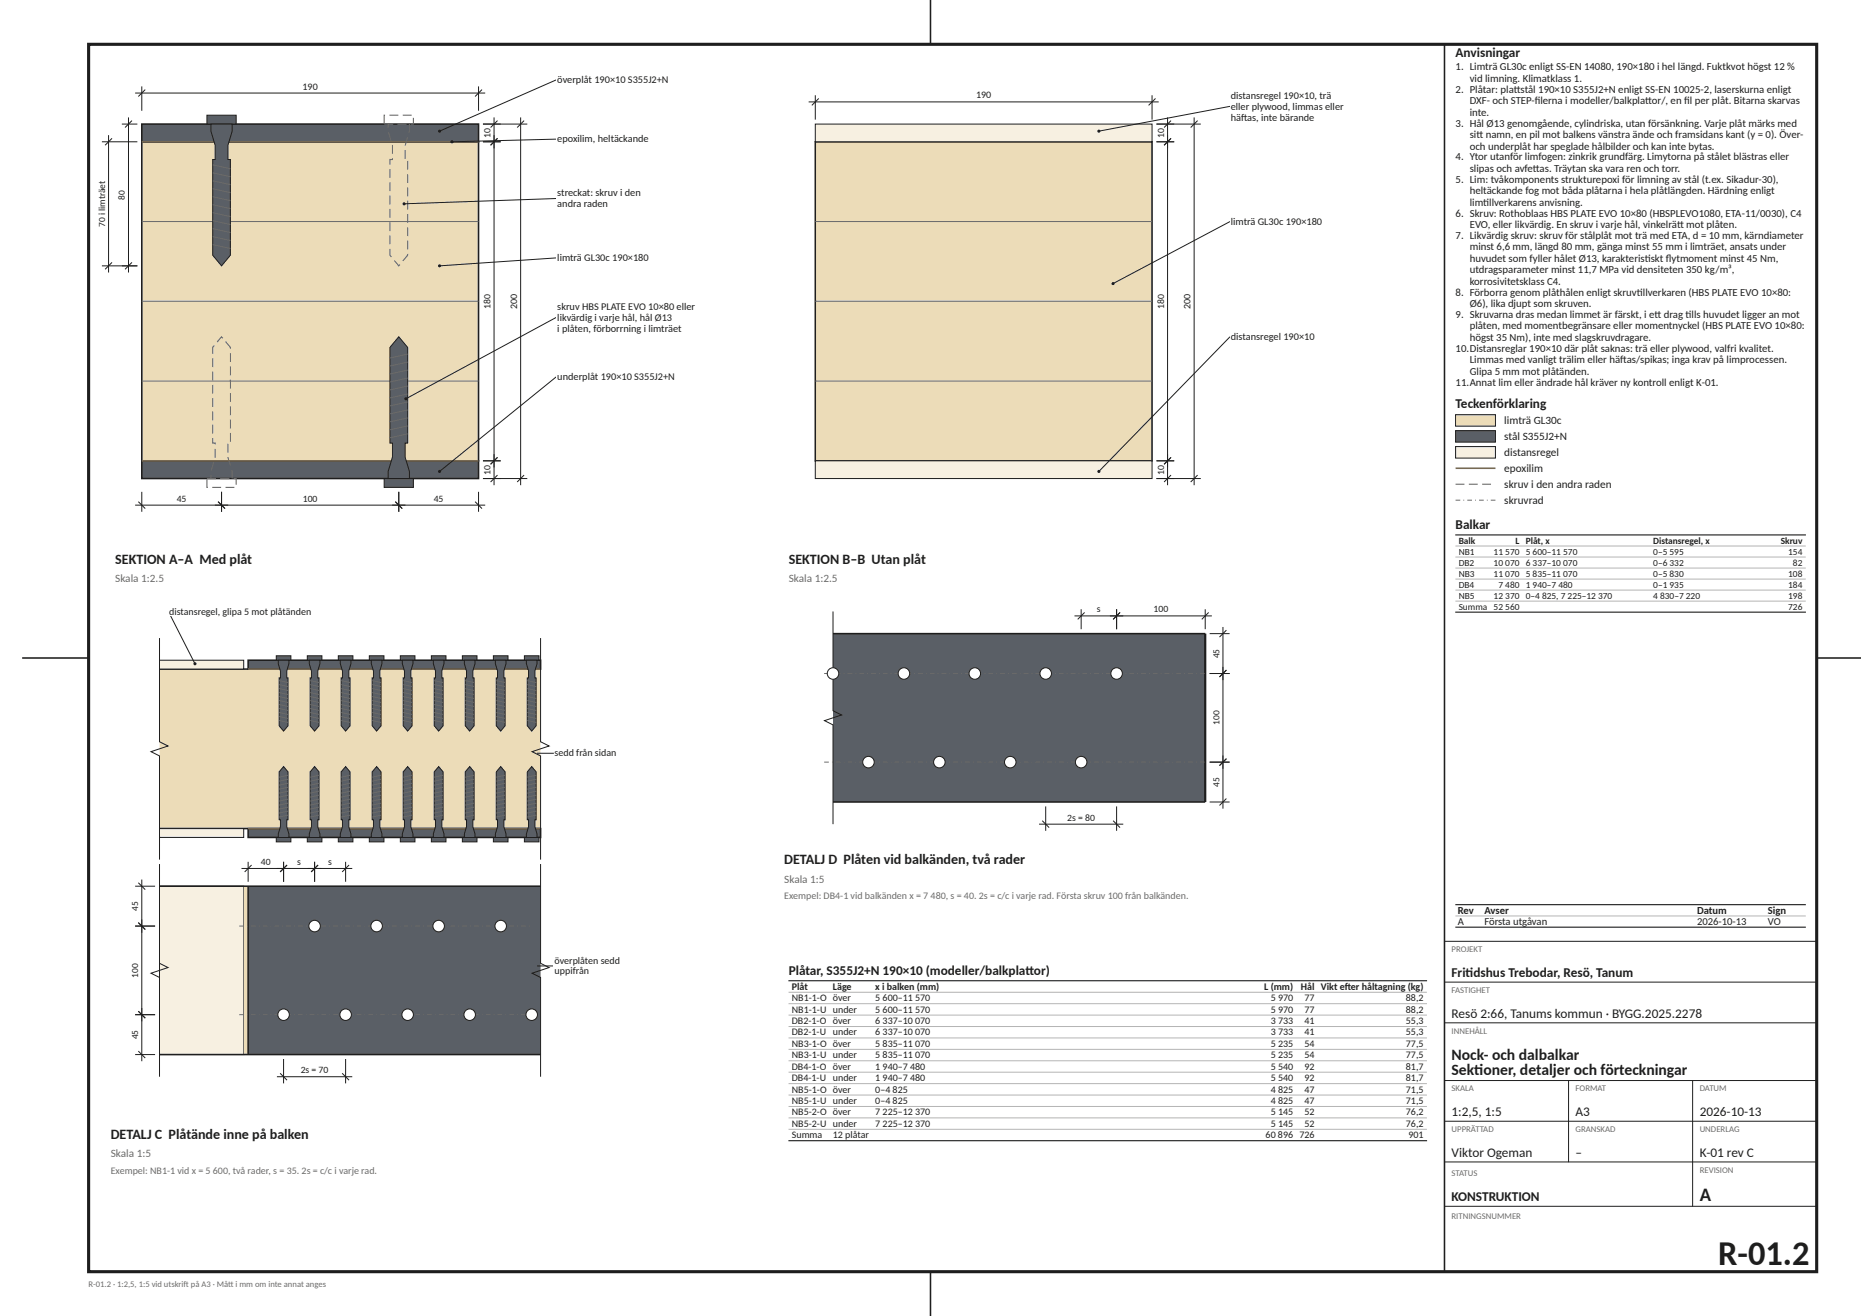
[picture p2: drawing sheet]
<svg xmlns="http://www.w3.org/2000/svg" width="420mm" height="297mm" viewBox="0 0 420 297" stroke-linecap="round" stroke-linejoin="round" font-family="sans-serif">
<defs><g id="words">
<text font-size="7.8" fill="#1e1e1e" x="387.8" y="285.4">R-01.2</text>
<text font-size="4.2" fill="#1e1e1e" x="383.6" y="271">A</text>
<g font-size="3.5" fill="#1e1e1e">
<text x="327.6" y="239.2">Nock- och dalbalkar</text>
<text x="327.6" y="242.7">Sekt</text>
<text x="332.7" y="242.7">ioner, detaljer och förteckningar</text>
</g>
<g font-size="3.2" fill="#1e1e1e">
<text x="26" y="127.2">SEKTION A–A Med plåt</text>
<text x="178" y="127.2">SEKTION B–B Utan plåt</text>
<text x="177" y="195">DETALJ D Plåten vid balkänden, två rader</text>
<text x="25" y="257">DETALJ C Plåtände inne på balken</text>
</g>
<g font-size="3" fill="#1e1e1e">
<text x="328.5" y="12.9">Anvisningar</text>
<text x="328.5" y="92.2">Teckenförklaring</text>
<text x="328.5" y="119.3">Balkar</text>
<text x="178" y="219.9">Plåtar, S355J2+N 190×10 (modeller/⁠balkplat</text>
<text x="231.4" y="219.9">tor)</text>
<text x="327.6" y="220.4">Frit</text>
<text x="330.8" y="220.4">idshus Trebodar, Resö, Tanum</text>
<text x="327.6" y="229.6">Resö 2:66, Tanums kommun · BYGG.2025.2278</text>
<text x="327.6" y="251.8">1:2,5, 1:5</text>
<text x="355.6" y="251.8">A3</text>
<text x="383.6" y="251.8">2026-10-13</text>
<text x="327.6" y="261">Viktor Ogeman</text>
<text x="355.6" y="261">–</text>
<text x="383.6" y="261">K-01 rev C</text>
<text x="327.6" y="271">KONSTRUKTION</text>
</g>
<g font-size="2.5" fill="#1e1e1e">
<text x="339.5" y="95.7">limträ GL30c</text>
<text x="339.5" y="99.3">stål S355J2+N</text>
<text x="339.5" y="102.9">distansregel</text>
<text x="339.5" y="106.5">epoxilim</text>
<text x="339.5" y="110.1">skruv i den andra raden</text>
<text x="339.5" y="113.7">skruvrad</text>
</g>
<g font-size="2.5" fill="#6b6b6b">
<text x="26" y="131.4">Skala 1:2.5</text>
<text x="178" y="131.4">Skala 1:2.5</text>
<text x="177" y="199.2">Skala 1:5</text>
<text x="25" y="261.2">Skala 1:5</text>
</g>
<g font-size="2.4" fill="#1e1e1e">
<text x="328.5" y="15.9">1. Limträ GL30c enligt SS-⁠ EN 14080, 190×180 i hel längd. Fuktkvot högst 12 %</text>
<text x="328.5" y="21">2. Plåtar: plat</text>
<text x="331.7" y="18.5">vid limning. Klimatklass 1.</text>
<text x="331.7" y="23.5">DXF- och STEP-f</text>
<text x="341.6" y="21">tstål 190×10 S355J2+N enligt SS-⁠ EN 10025-⁠ 2, laserskurna enligt</text>
<text x="346.4" y="23.5">ilerna i modeller/⁠ balkplat</text>
<text x="371.3" y="23.5">tor/, en f</text>
<text x="380.1" y="23.5">il per plåt. Bitarna skarvas</text>
<text x="328.5" y="28.6">3. Hål Ø13 genomgående, cylindriska, utan försänkning. Varje plåt märks med</text>
<text x="331.7" y="26.1">inte.</text>
<text x="331.7" y="31.2">sit</text>
<text x="331.7" y="33.8">och underplåt har speglade hålbilder och kan inte bytas.</text>
<text x="333.2" y="31.2">t namn, en pil mot balkens vänstra ände och framsidans kant (y = 0). Över-</text>
<text x="328.5" y="36.2">4. Ytor utanför limfogen: zinkrik grundfärg. Limytorna på stålet blästras eller</text>
<text x="328.5" y="41.3">5. Lim: tvåkomponents strukturepoxi för limning av stål (t.ex. Sikadur-30),</text>
<text x="331.7" y="38.8">slipas och avfet</text>
<text x="346" y="38.8">tas. Träytan ska vara ren och torr.</text>
<text x="331.7" y="43.8">heltäckande fog mot båda plåtarna i hela plåtlängden. Härdning enligt</text>
<text x="331.7" y="46.4">limt</text>
<text x="334.7" y="46.4">illverkarens anvisning.</text>
<text x="328.5" y="48.9">6. Skruv: Rothoblaas HBS PLATE EVO 10×80 (HBSPLEVO1080, ETA-⁠ 11/⁠ 0030), C4</text>
<text x="328.5" y="53.9">7. Likvärdig skruv: skruv för stålplåt mot trä med ETA, d = 10 mm, kärndiameter</text>
<text x="331.7" y="51.5">EVO, eller likvärdig. En skruv i varje hål, vinkelrät</text>
<text x="378.5" y="51.5">t mot plåten.</text>
<text x="331.7" y="56.5">minst 6,6 mm, längd 80 mm, gänga minst 55 mm i limträet, ansats under</text>
<text x="331.7" y="59.1">huvudet som fyller hålet Ø13, karakterist</text>
<text x="371.2" y="59.1">iskt f</text>
<text x="375.9" y="59.1">lytmoment minst 45 Nm,</text>
<text x="331.7" y="61.7">utdragsparameter minst 11,7 MPa vid densiteten 350 kg/⁠ m³,</text>
<text x="331.7" y="64.3">korrosivitetsklass C4.</text>
<text x="328.5" y="66.7">8. Förborra genom plåthålen enligt skruvt</text>
<text x="328.5" y="71.8">9. Skruvarna dras medan limmet är färskt, i et</text>
<text x="331.7" y="69.3">Ø6), lika djupt som skruven.</text>
<text x="369.4" y="66.7">illverkaren (HBS PLATE EVO 10×80:</text>
<text x="373.4" y="71.8">t drag t</text>
<text x="380.4" y="71.8">ills huvudet ligger an mot</text>
<text x="331.7" y="74.4">plåten, med momentbegränsare eller momentnyckel (HBS PLATE EVO 10×80:</text>
<text x="331.7" y="76.9">högst 35 Nm), inte med slagskruvdragare.</text>
<text x="328.5" y="79.4">10.Distansreglar 190×10 där plåt saknas: trä eller plywood, valfri kvalitet.</text>
<text x="331.7" y="82">Limmas med vanligt trälim eller häf</text>
<text x="365.6" y="82">tas/⁠spikas; inga krav på limprocessen.</text>
<text x="328.5" y="87">11.Annat lim eller ändrade hål kräver ny kontroll enligt K-⁠ 01.</text>
<text x="331.7" y="84.6">Glipa 5 mm mot plåtänden.</text>
<text x="329" y="206.2">Rev</text>
<text x="329" y="208.8">A</text>
<text x="335" y="206.2">Avser</text>
<text x="335" y="208.8">Första utgåvan</text>
<text x="383" y="206.2">Datum</text>
<text x="383" y="208.8">2026-10-13</text>
<text x="399" y="206.2">Sign</text>
<text x="399" y="208.8">VO</text>
</g>
<g font-size="2.3" fill="#1e1e1e">
<text x="68.3" y="20.2">190</text>
<text x="125.8" y="18.7">överplåt 190×10 S355J2+N</text>
<text x="220.3" y="22.2">190</text>
<text x="277.8" y="22.3">distansregel 190×10, trä</text>
<text x="277.8" y="24.7">eller plywood, limmas eller</text>
<text x="277.8" y="27.2">häf</text>
<text x="280.1" y="27.2">tas, inte bärande</text>
<text x="125.8" y="32.1">epoxilim, heltäckande</text>
<text x="125.8" y="44.3">streckat: skruv i den</text>
<text x="125.8" y="46.8">andra raden</text>
<text x="277.8" y="50.7">limträ GL30c 190×180</text>
<text x="125.8" y="58.9">limträ GL30c 190×180</text>
<text x="116.7" y="69.7" transform="rotate(-90 116.7 69.7)">200</text>
<text x="125.8" y="69.9">skruv HBS PLATE EVO 10×80 eller</text>
<text x="268.7" y="69.7" transform="rotate(-90 268.7 69.7)">200</text>
<text x="125.8" y="72.3">likvärdig i varje hål, hål Ø13</text>
<text x="125.8" y="74.8">i plåten, förborrning i limträet</text>
<text x="277.8" y="76.7">distansregel 190×10</text>
<text x="125.8" y="85.7">underplåt 190×10 S355J2+N</text>
<text x="38.2" y="138.7">distansregel, glipa 5 mot plåtänden</text>
<text x="125.2" y="170.7">sedd från sidan</text>
<text x="125.2" y="217.5">överplåten sedd</text>
<text x="125.2" y="219.9">uppifrån</text>
<text x="178.7" y="223.4">Plåt</text>
<text x="178.7" y="226">NB1-1-⁠ O över</text>
<text x="188" y="223.4">Läge</text>
<text x="197.5" y="223.4">x i balken (mm)</text>
<text x="197.5" y="226">5 600–</text>
<text x="202.6" y="226">⁠11 570</text>
<text x="285.3" y="223.4">L (mm)</text>
<text x="286.8" y="226">5 970</text>
<text x="293.6" y="223.4">Hål Vikt ef</text>
<text x="294.4" y="226">77</text>
<text x="303.5" y="223.4">ter håltagning (kg)</text>
<text x="317.3" y="226">88,2</text>
<text x="178.7" y="228.5">NB1-1-⁠ U under</text>
<text x="178.7" y="231.1">DB2-1-⁠ O över</text>
<text x="178.7" y="233.7">DB2-1-⁠ U under</text>
<text x="197.5" y="228.5">5 600–</text>
<text x="197.5" y="231.1">6 337–</text>
<text x="197.5" y="233.7">6 337–</text>
<text x="202.6" y="228.5">⁠11 570</text>
<text x="202.6" y="231.1">⁠10 070</text>
<text x="202.6" y="233.7">⁠10 070</text>
<text x="286.8" y="228.5">5 970</text>
<text x="286.8" y="231.1">3 733</text>
<text x="286.8" y="233.7">3 733</text>
<text x="294.4" y="228.5">77</text>
<text x="294.4" y="231.1">41</text>
<text x="294.4" y="233.7">41</text>
<text x="317.3" y="228.5">88,2</text>
<text x="317.3" y="231.1">55,3</text>
<text x="317.3" y="233.7">55,3</text>
<text x="178.7" y="236.3">NB3-1-⁠ O över</text>
<text x="178.7" y="238.8">NB3-1-⁠ U under</text>
<text x="197.5" y="236.3">5 835–</text>
<text x="197.5" y="238.8">5 835–</text>
<text x="202.6" y="236.3">⁠11 070</text>
<text x="202.6" y="238.8">⁠11 070</text>
<text x="286.8" y="236.3">5 235</text>
<text x="286.8" y="238.8">5 235</text>
<text x="294.4" y="236.3">54</text>
<text x="294.4" y="238.8">54</text>
<text x="317.3" y="236.3">77,5</text>
<text x="317.3" y="238.8">77,5</text>
<text x="178.7" y="241.4">DB4-1-⁠ O över</text>
<text x="178.7" y="244">DB4-1-⁠ U under</text>
<text x="197.5" y="241.4">1 940–</text>
<text x="197.5" y="244">1 940–</text>
<text x="202.6" y="241.4">⁠7 480</text>
<text x="202.6" y="244">⁠7 480</text>
<text x="286.8" y="241.4">5 540</text>
<text x="286.8" y="244">5 540</text>
<text x="294.4" y="241.4">92</text>
<text x="294.4" y="244">92</text>
<text x="317.3" y="241.4">81,7</text>
<text x="317.3" y="244">81,7</text>
<text x="178.7" y="246.6">NB5-1-⁠ O över</text>
<text x="178.7" y="249.1">NB5-1-⁠ U under</text>
<text x="178.7" y="251.7">NB5-2-⁠ O över</text>
<text x="197.5" y="246.6">0–</text>
<text x="197.5" y="249.1">0–</text>
<text x="197.5" y="251.7">7 225–</text>
<text x="198.7" y="246.6">⁠4 825</text>
<text x="198.7" y="249.1">⁠4 825</text>
<text x="202.6" y="251.7">⁠12 370</text>
<text x="286.8" y="246.6">4 825</text>
<text x="286.8" y="249.1">4 825</text>
<text x="286.8" y="251.7">5 145</text>
<text x="294.4" y="246.6">47</text>
<text x="294.4" y="249.1">47</text>
<text x="294.4" y="251.7">52</text>
<text x="317.3" y="246.6">71,5</text>
<text x="317.3" y="249.1">71,5</text>
<text x="317.3" y="251.7">76,2</text>
<text x="178.7" y="254.3">NB5-2-⁠ U under</text>
<text x="178.7" y="256.9">Summa</text>
<text x="188" y="256.9">12 plåtar</text>
<text x="197.5" y="254.3">7 225–</text>
<text x="202.6" y="254.3">⁠12 370</text>
<text x="285.6" y="256.9">60 896</text>
<text x="286.8" y="254.3">5 145</text>
<text x="293.3" y="256.9">726</text>
<text x="294.4" y="254.3">52</text>
<text x="317.3" y="254.3">76,2</text>
<text x="317.9" y="256.9">901</text>
</g>
<g font-size="2.3" fill="#6b6b6b">
<text x="177" y="203">Exempel: DB4-1 vid balkänden x = 7 480, s = 40. 2s = c/c i varje rad. Första skruv 100 från balkänden.</text>
<text x="25" y="265">Exempel: NB1-1 vid x = 5 600, två rader, s = 35. 2s = c/c i varje rad.</text>
</g>
<g font-size="2.2" fill="#1e1e1e">
<text x="110.7" y="31.1" transform="rotate(-90 110.7 31.1)">10</text>
<text x="262.7" y="31.1" transform="rotate(-90 262.7 31.1)">10</text>
<text x="110.7" y="69.7" transform="rotate(-90 110.7 69.7)">180</text>
<text x="262.7" y="69.7" transform="rotate(-90 262.7 69.7)">180</text>
<text x="110.7" y="107.1" transform="rotate(-90 110.7 107.1)">10</text>
<text x="262.7" y="107.1" transform="rotate(-90 262.7 107.1)">10</text>
<text x="39.9" y="113.2">45</text>
<text x="68.3" y="113.2">100</text>
<text x="97.9" y="113.2">45</text>
<text x="247.6" y="138.2">s</text>
<text x="260.3" y="138.2">100</text>
<text x="240.9" y="185.2">2s = 80</text>
<text x="58.9" y="195.2">40</text>
<text x="67.1" y="195.2">s</text>
<text x="74.1" y="195.2">s</text>
<text x="67.9" y="242.2">2s = 70</text>
</g>
<g font-size="2.1" fill="#1e1e1e">
<text x="28.2" y="45.1" transform="rotate(-90 28.2 45.1)">80</text>
<text x="23.7" y="51.2" transform="rotate(-90 23.7 51.2)">70 i limträet</text>
<text x="329.2" y="122.7">Balk</text>
<text x="329.2" y="125.2">NB1</text>
<text x="337.1" y="125.2">11 570</text>
<text x="342" y="122.7">L Plåt, x</text>
<text x="344.4" y="125.2">5 600–</text>
<text x="349.1" y="125.2">⁠11 570</text>
<text x="373.1" y="122.7">Distansregel, x</text>
<text x="373.1" y="125.2">0–</text>
<text x="374.2" y="125.2">⁠5 595</text>
<text x="401.9" y="122.7">Skruv</text>
<text x="403.6" y="125.2">154</text>
<text x="329.2" y="127.6">DB2</text>
<text x="329.2" y="130.1">NB3</text>
<text x="337.1" y="127.6">10 070</text>
<text x="337.1" y="130.1">11 070</text>
<text x="344.4" y="127.6">6 337–</text>
<text x="344.4" y="130.1">5 835–</text>
<text x="349.1" y="127.6">⁠10 070</text>
<text x="349.1" y="130.1">⁠11 070</text>
<text x="373.1" y="127.6">0–</text>
<text x="373.1" y="130.1">0–</text>
<text x="374.2" y="127.6">⁠6 332</text>
<text x="374.2" y="130.1">⁠5 830</text>
<text x="403.6" y="130.1">108</text>
<text x="404.6" y="127.6">82</text>
<text x="329.2" y="132.6">DB4</text>
<text x="329.2" y="135.1">NB5</text>
<text x="329.2" y="137.6">Summa 52 560</text>
<text x="337.1" y="135.1">12 370</text>
<text x="338.2" y="132.6">7 480</text>
<text x="344.4" y="132.6">1 940–</text>
<text x="344.4" y="135.1">0–</text>
<text x="345.4" y="135.1">⁠4 825, 7 225–</text>
<text x="349.1" y="132.6">⁠7 480</text>
<text x="357" y="135.1">⁠12 370</text>
<text x="373.1" y="132.6">0–</text>
<text x="373.1" y="135.1">4 830–</text>
<text x="374.2" y="132.6">⁠1 935</text>
<text x="377.9" y="135.1">⁠7 220</text>
<text x="403.6" y="132.6">184</text>
<text x="403.6" y="135.1">198</text>
<text x="403.6" y="137.6">726</text>
<text x="275.2" y="148.6" transform="rotate(-90 275.2 148.6)">45</text>
<text x="275.2" y="163.6" transform="rotate(-90 275.2 163.6)">100</text>
<text x="275.2" y="177.6" transform="rotate(-90 275.2 177.6)">45</text>
<text x="31.2" y="205.6" transform="rotate(-90 31.2 205.6)">45</text>
<text x="31.2" y="220.6" transform="rotate(-90 31.2 220.6)">100</text>
<text x="31.2" y="234.6" transform="rotate(-90 31.2 234.6)">45</text>
</g>
<g font-size="2" fill="#6b6b6b">
<text x="327.6" y="214.9">PROJEKT</text>
<text x="327.6" y="224.1">FASTIGHET</text>
<text x="327.6" y="233.3">INNEHÅLL</text>
<text x="327.6" y="246.3">SKALA</text>
<text x="355.6" y="246.3">FORMAT</text>
<text x="383.6" y="246.3">DATUM</text>
<text x="327.6" y="255.5">UPPRÄTTAD</text>
<text x="355.6" y="255.5">GRANSKAD</text>
<text x="383.6" y="255.5">UNDERLAG</text>
<text x="327.6" y="265.5">STATUS</text>
<text x="383.6" y="264.7">REVISION</text>
<text x="327.6" y="275.1">RITNINGSNUMMER</text>
</g>
<g font-size="1.9" fill="#6b6b6b">
<text x="20" y="290.4">R-01.2 · 1:2,5, 1:5 vid utskrif</text>
<text x="41.4" y="290.4">t på A3 · Måt</text>
<text x="51.5" y="290.4">t i mm om inte annat anges</text>
</g>
</g></defs>
<path d="M20 10h390v277h-390z" fill="none" stroke="#1e1e1e" stroke-width=".7" stroke-linecap="butt"/>
<path d="M210 0v10M326 10v277M5 148.5h15M410 148.5h10M210 287v10" fill="none" stroke="#1e1e1e" stroke-width=".35"/>
<path d="M32 32h76v72h-76z" fill="#ecdcb8" stroke="#1e1e1e" stroke-width=".35"/>
<path d="M32 50h76M32 68h76M32 86h76" fill="none" stroke="#6b6b6b" stroke-width=".23"/>
<g fill="#5a5f66" stroke="#1e1e1e" stroke-width=".35">
<path d="M32 104h76v4h-76z"/>
<path d="M32 28h76v4h-76z"/>
</g>
<path d="M32 32h76M32 104h76" fill="none" stroke="#8a6a3a" stroke-width=".35"/>
<g fill="#5a5f66" stroke="#1e1e1e" stroke-width=".23">
<path d="M46.7 26h6.6v2h-6.6z"/>
<path d="M47.6 28h4.8v1.6l-1 3.2v3.2h.6v21.6l-2 2.4-2-2.4v-21.6h.6v-3.2l-1-3.2z"/>
</g>
<path d="M48 37.2l4 .9M48 39l4 .9M48 40.8l4 .9M48 42.6l4 .9M48 44.4l4 .9M48 46.2l4 .9M48 48l4 .9M48 49.8l4 .9M48 51.6l4 .9M48 53.4l4 .9M48 55.2l4 .9" fill="none" stroke="#6b6b6b" stroke-width=".23"/>
<path d="M86.7 26h6.6v2h-6.6zM87.6 28h4.8v1.6l-1 3.2v3.2h.6v21.6l-2 2.4-2-2.4v-21.6h.6v-3.2l-1-3.2z" fill="none" stroke="#6b6b6b" stroke-width=".25" stroke-dasharray="2 1" stroke-linecap="butt"/>
<g fill="#5a5f66" stroke="#1e1e1e" stroke-width=".23">
<path d="M86.7 108h6.6v2h-6.6z"/>
<path d="M90 76l2 2.4v21.6h-.6v3.2l1 3.2v1.6h-4.8v-1.6l1-3.2v-3.2h-.6v-21.6z"/>
</g>
<path d="M92 79.9l-4 .9M92 97.9l-4 .9M92 96.1l-4 .9M92 94.3l-4 .9M92 92.5l-4 .9M92 90.7l-4 .9M92 88.9l-4 .9M92 87.1l-4 .9M92 85.3l-4 .9M92 83.5l-4 .9M92 81.7l-4 .9" fill="none" stroke="#6b6b6b" stroke-width=".23"/>
<path d="M50 76l2 2.4v21.6h-.6v3.2l1 3.2v1.6h-4.8v-1.6l1-3.2v-3.2h-.6v-21.6zM46.7 108h6.6v2h-6.6z" fill="none" stroke="#6b6b6b" stroke-width=".25" stroke-dasharray="2 1" stroke-linecap="butt"/>
<g fill="none" stroke="#1e1e1e" stroke-width=".23">
<path d="M32 19.5v5.5M108 19.5v5.5M23 32h8M24.5 30.5v31M25.3 31.2l-1.6 1.6M27.5 28h3.5M29 26.5v35M29.8 27.2l-1.6 1.6M30.5 21h79M32.8 20.2l-1.6 1.6M108.8 20.2l-1.6 1.6M109 32h4"/>
<path d="M109 28h10M111.5 26.5v83M112.3 31.2l-1.6 1.6M112.3 27.2l-1.6 1.6M117.5 26.5v83M118.3 27.2l-1.6 1.6M23 60h8M25.3 59.2l-1.6 1.6M29.8 59.2l-1.6 1.6M30.5 114h79M31.2 113.2l1.6 1.6M32 111v4.5"/>
<path d="M49.2 113.2l1.6 1.6M50 111v4.5M89.2 113.2l1.6 1.6M90 111v4.5M107.2 113.2l1.6 1.6M108 111v4.5M109 108h10M109 104h4M112.3 107.2l-1.6 1.6M112.3 103.2l-1.6 1.6M118.3 107.2l-1.6 1.6"/>
</g>
<circle cx="99.2" cy="29.6" r=".35" fill="#1e1e1e"/>
<path d="M125.6 18l-26.4 11.6" fill="none" stroke="#1e1e1e" stroke-width=".23"/>
<path d="M125.6 16.9h25.5v2.2h-25.5z" fill="#fff"/>
<circle cx="102" cy="32" r=".35" fill="#1e1e1e"/>
<path d="M125.6 31.4l-23.6 .6" fill="none" stroke="#1e1e1e" stroke-width=".23"/>
<path d="M125.6 30.3h21v2.2h-21z" fill="#fff"/>
<circle cx="91.2" cy="46" r=".35" fill="#1e1e1e"/>
<path d="M125.6 44.8l-34.4 1.2" fill="none" stroke="#1e1e1e" stroke-width=".23"/>
<path d="M125.6 42.5h19.2v4.6h-19.2z" fill="#fff"/>
<circle cx="99.2" cy="60" r=".35" fill="#1e1e1e"/>
<path d="M125.6 58.2l-26.4 1.8" fill="none" stroke="#1e1e1e" stroke-width=".23"/>
<path d="M125.6 57.1h21v2.2h-21z" fill="#fff"/>
<circle cx="91.6" cy="90" r=".35" fill="#1e1e1e"/>
<path d="M125.6 71.6l-34 18.4" fill="none" stroke="#1e1e1e" stroke-width=".23"/>
<path d="M125.6 68h31.5v7.2h-31.5z" fill="#fff"/>
<circle cx="99.2" cy="106.4" r=".35" fill="#1e1e1e"/>
<path d="M125.6 85l-26.4 21.4" fill="none" stroke="#1e1e1e" stroke-width=".23"/>
<path d="M125.6 83.9h26.9v2.2h-26.9z" fill="#fff"/>
<path d="M184 32h76v72h-76z" fill="#ecdcb8" stroke="#1e1e1e" stroke-width=".35"/>
<path d="M184 50h76M184 68h76M184 86h76" fill="none" stroke="#6b6b6b" stroke-width=".23"/>
<g fill="#f7f0e1" stroke="#1e1e1e" stroke-width=".23">
<path d="M184 104h76v4h-76z"/>
<path d="M184 28h76v4h-76z"/>
</g>
<g fill="none" stroke="#1e1e1e" stroke-width=".23">
<path d="M182.5 23h79M184 21.5v5.5M184.8 22.2l-1.6 1.6M260 21.5v5.5M260.8 22.2l-1.6 1.6M261 32h4M261 28h10M263.5 26.5v83M264.3 31.2l-1.6 1.6M264.3 27.2l-1.6 1.6M269.5 26.5v83M270.3 27.2l-1.6 1.6"/>
<path d="M261 108h10M261 104h4M264.3 107.2l-1.6 1.6M264.3 103.2l-1.6 1.6M270.3 107.2l-1.6 1.6"/>
</g>
<circle cx="248" cy="29.6" r=".35" fill="#1e1e1e"/>
<path d="M277.6 24l-29.6 5.6" fill="none" stroke="#1e1e1e" stroke-width=".23"/>
<path d="M277.6 20.4h25.9v7.2h-25.9z" fill="#fff"/>
<circle cx="251.2" cy="64" r=".35" fill="#1e1e1e"/>
<path d="M277.6 50l-26.4 14" fill="none" stroke="#1e1e1e" stroke-width=".23"/>
<path d="M277.6 48.9h21v2.2h-21z" fill="#fff"/>
<circle cx="248" cy="106.4" r=".35" fill="#1e1e1e"/>
<path d="M277.6 76l-29.6 30.4" fill="none" stroke="#1e1e1e" stroke-width=".23"/>
<path d="M277.6 74.9h19.3v2.2h-19.3z" fill="#fff"/>
<path d="M36 151h86v36h-86z" fill="#ecdcb8"/>
<path d="M36 151h86M36 187h86" fill="none" stroke="#1e1e1e" stroke-width=".35"/>
<path d="M36 187h19v2h-19z" fill="#f7f0e1" stroke="#1e1e1e" stroke-width=".23"/>
<path d="M56 187h66v2h-66z" fill="#5a5f66" stroke="#1e1e1e" stroke-width=".35"/>
<path d="M36 149h19v2h-19z" fill="#f7f0e1" stroke="#1e1e1e" stroke-width=".23"/>
<path d="M56 149h66v2h-66z" fill="#5a5f66" stroke="#1e1e1e" stroke-width=".35"/>
<path d="M56 151h66M56 187h66" fill="none" stroke="#8a6a3a" stroke-width=".35"/>
<path d="M36 144v23.4l1.9 1-3.8 1.2 1.9 1v23.4M122 144v23.4l1.9 1-3.8 1.2 1.9 1v23.4" fill="none" stroke="#1e1e1e" stroke-width=".23"/>
<g fill="#5a5f66" stroke="#1e1e1e" stroke-width=".23">
<path d="M62.4 148h3.3v1h-3.3z"/>
<path d="M62.8 149h2.4v.8l-.5 1.6v1.6h.3v10.8l-1 1.2-1-1.2v-10.8h.3v-1.6l-.5-1.6z"/>
</g>
<path d="M63 153.6l2 .4M63 154.5l2 .4M63 155.4l2 .4M63 156.3l2 .4M63 157.2l2 .4M63 158.1l2 .4M63 159l2 .4M63 159.9l2 .4M63 160.8l2 .4M63 161.7l2 .4M63 162.6l2 .4" fill="none" stroke="#6b6b6b" stroke-width=".23"/>
<g fill="#5a5f66" stroke="#1e1e1e" stroke-width=".23">
<path d="M62.4 189h3.3v1h-3.3z"/>
<path d="M64 173l1 1.2v10.8h-.3v1.6l.5 1.6v.8h-2.4v-.8l.5-1.6v-1.6h-.3v-10.8z"/>
</g>
<path d="M65 179.5l-2 .4M65 178.6l-2 .4M65 177.7l-2 .4M65 176.8l-2 .4M65 175.9l-2 .4M65 175l-2 .4M65 184l-2 .4M65 183.1l-2 .4M65 182.2l-2 .4M65 181.3l-2 .4M65 180.4l-2 .4" fill="none" stroke="#6b6b6b" stroke-width=".23"/>
<g fill="#5a5f66" stroke="#1e1e1e" stroke-width=".23">
<path d="M69.3 148h3.4v1h-3.4z"/>
<path d="M69.8 149h2.4v.8l-.5 1.6v1.6h.3v10.8l-1 1.2-1-1.2v-10.8h.3v-1.6l-.5-1.6z"/>
</g>
<path d="M70 153.6l2 .4M70 154.5l2 .4M70 155.4l2 .4M70 156.3l2 .4M70 157.2l2 .4M70 158.1l2 .4M70 159l2 .4M70 159.9l2 .4M70 160.8l2 .4M70 161.7l2 .4M70 162.6l2 .4" fill="none" stroke="#6b6b6b" stroke-width=".23"/>
<g fill="#5a5f66" stroke="#1e1e1e" stroke-width=".23">
<path d="M69.3 189h3.4v1h-3.4z"/>
<path d="M71 173l1 1.2v10.8h-.3v1.6l.5 1.6v.8h-2.4v-.8l.5-1.6v-1.6h-.3v-10.8z"/>
</g>
<path d="M72 179.5l-2 .4M72 178.6l-2 .4M72 177.7l-2 .4M72 176.8l-2 .4M72 175.9l-2 .4M72 175l-2 .4M72 184l-2 .4M72 183.1l-2 .4M72 182.2l-2 .4M72 181.3l-2 .4M72 180.4l-2 .4" fill="none" stroke="#6b6b6b" stroke-width=".23"/>
<g fill="#5a5f66" stroke="#1e1e1e" stroke-width=".23">
<path d="M76.4 148h3.2v1h-3.2z"/>
<path d="M76.8 149h2.4v.8l-.5 1.6v1.6h.3v10.8l-1 1.2-1-1.2v-10.8h.3v-1.6l-.5-1.6z"/>
</g>
<path d="M77 153.6l2 .4M77 154.5l2 .4M77 155.4l2 .4M77 156.3l2 .4M77 157.2l2 .4M77 158.1l2 .4M77 159l2 .4M77 159.9l2 .4M77 160.8l2 .4M77 161.7l2 .4M77 162.6l2 .4" fill="none" stroke="#6b6b6b" stroke-width=".23"/>
<g fill="#5a5f66" stroke="#1e1e1e" stroke-width=".23">
<path d="M76.4 189h3.2v1h-3.2z"/>
<path d="M78 173l1 1.2v10.8h-.3v1.6l.5 1.6v.8h-2.4v-.8l.5-1.6v-1.6h-.3v-10.8z"/>
</g>
<path d="M79 179.5l-2 .4M79 178.6l-2 .4M79 177.7l-2 .4M79 176.8l-2 .4M79 175.9l-2 .4M79 175l-2 .4M79 184l-2 .4M79 183.1l-2 .4M79 182.2l-2 .4M79 181.3l-2 .4M79 180.4l-2 .4" fill="none" stroke="#6b6b6b" stroke-width=".23"/>
<g fill="#5a5f66" stroke="#1e1e1e" stroke-width=".23">
<path d="M83.3 148h3.3v1h-3.3z"/>
<path d="M83.8 149h2.4v.8l-.5 1.6v1.6h.3v10.8l-1 1.2-1-1.2v-10.8h.3v-1.6l-.5-1.6z"/>
</g>
<path d="M84 153.6l2 .4M84 154.5l2 .4M84 155.4l2 .4M84 156.3l2 .4M84 157.2l2 .4M84 158.1l2 .4M84 159l2 .4M84 159.9l2 .4M84 160.8l2 .4M84 161.7l2 .4M84 162.6l2 .4" fill="none" stroke="#6b6b6b" stroke-width=".23"/>
<g fill="#5a5f66" stroke="#1e1e1e" stroke-width=".23">
<path d="M83.3 189h3.3v1h-3.3z"/>
<path d="M85 173l1 1.2v10.8h-.3v1.6l.5 1.6v.8h-2.4v-.8l.5-1.6v-1.6h-.3v-10.8z"/>
</g>
<path d="M86 179.5l-2 .4M86 178.6l-2 .4M86 177.7l-2 .4M86 176.8l-2 .4M86 175.9l-2 .4M86 175l-2 .4M86 184l-2 .4M86 183.1l-2 .4M86 182.2l-2 .4M86 181.3l-2 .4M86 180.4l-2 .4" fill="none" stroke="#6b6b6b" stroke-width=".23"/>
<g fill="#5a5f66" stroke="#1e1e1e" stroke-width=".23">
<path d="M90.3 148h3.4v1h-3.4z"/>
<path d="M90.8 149h2.4v.8l-.5 1.6v1.6h.3v10.8l-1 1.2-1-1.2v-10.8h.3v-1.6l-.5-1.6z"/>
</g>
<path d="M91 153.6l2 .4M91 154.5l2 .4M91 155.4l2 .4M91 156.3l2 .4M91 157.2l2 .4M91 158.1l2 .4M91 159l2 .4M91 159.9l2 .4M91 160.8l2 .4M91 161.7l2 .4M91 162.6l2 .4" fill="none" stroke="#6b6b6b" stroke-width=".23"/>
<g fill="#5a5f66" stroke="#1e1e1e" stroke-width=".23">
<path d="M90.3 189h3.4v1h-3.4z"/>
<path d="M92 173l1 1.2v10.8h-.3v1.6l.5 1.6v.8h-2.4v-.8l.5-1.6v-1.6h-.3v-10.8z"/>
</g>
<path d="M93 179.5l-2 .4M93 178.6l-2 .4M93 177.7l-2 .4M93 176.8l-2 .4M93 175.9l-2 .4M93 175l-2 .4M93 184l-2 .4M93 183.1l-2 .4M93 182.2l-2 .4M93 181.3l-2 .4M93 180.4l-2 .4" fill="none" stroke="#6b6b6b" stroke-width=".23"/>
<g fill="#5a5f66" stroke="#1e1e1e" stroke-width=".23">
<path d="M97.4 148h3.2v1h-3.2z"/>
<path d="M97.8 149h2.4v.8l-.5 1.6v1.6h.3v10.8l-1 1.2-1-1.2v-10.8h.3v-1.6l-.5-1.6z"/>
</g>
<path d="M98 153.6l2 .4M98 154.5l2 .4M98 155.4l2 .4M98 156.3l2 .4M98 157.2l2 .4M98 158.1l2 .4M98 159l2 .4M98 159.9l2 .4M98 160.8l2 .4M98 161.7l2 .4M98 162.6l2 .4" fill="none" stroke="#6b6b6b" stroke-width=".23"/>
<g fill="#5a5f66" stroke="#1e1e1e" stroke-width=".23">
<path d="M97.4 189h3.2v1h-3.2z"/>
<path d="M99 173l1 1.2v10.8h-.3v1.6l.5 1.6v.8h-2.4v-.8l.5-1.6v-1.6h-.3v-10.8z"/>
</g>
<path d="M100 179.5l-2 .4M100 178.6l-2 .4M100 177.7l-2 .4M100 176.8l-2 .4M100 175.9l-2 .4M100 175l-2 .4M100 184l-2 .4M100 183.1l-2 .4M100 182.2l-2 .4M100 181.3l-2 .4M100 180.4l-2 .4" fill="none" stroke="#6b6b6b" stroke-width=".23"/>
<g fill="#5a5f66" stroke="#1e1e1e" stroke-width=".23">
<path d="M104.3 148h3.3v1h-3.3z"/>
<path d="M104.8 149h2.4v.8l-.5 1.6v1.6h.3v10.8l-1 1.2-1-1.2v-10.8h.3v-1.6l-.5-1.6z"/>
</g>
<path d="M105 153.6l2 .4M105 154.5l2 .4M105 155.4l2 .4M105 156.3l2 .4M105 157.2l2 .4M105 158.1l2 .4M105 159l2 .4M105 159.9l2 .4M105 160.8l2 .4M105 161.7l2 .4M105 162.6l2 .4" fill="none" stroke="#6b6b6b" stroke-width=".23"/>
<g fill="#5a5f66" stroke="#1e1e1e" stroke-width=".23">
<path d="M104.3 189h3.3v1h-3.3z"/>
<path d="M106 173l1 1.2v10.8h-.3v1.6l.5 1.6v.8h-2.4v-.8l.5-1.6v-1.6h-.3v-10.8z"/>
</g>
<path d="M107 179.5l-2 .4M107 178.6l-2 .4M107 177.7l-2 .4M107 176.8l-2 .4M107 175.9l-2 .4M107 175l-2 .4M107 184l-2 .4M107 183.1l-2 .4M107 182.2l-2 .4M107 181.3l-2 .4M107 180.4l-2 .4" fill="none" stroke="#6b6b6b" stroke-width=".23"/>
<g fill="#5a5f66" stroke="#1e1e1e" stroke-width=".23">
<path d="M111.3 148h3.4v1h-3.4z"/>
<path d="M111.8 149h2.4v.8l-.5 1.6v1.6h.3v10.8l-1 1.2-1-1.2v-10.8h.3v-1.6l-.5-1.6z"/>
</g>
<path d="M112 153.6l2 .4M112 154.5l2 .4M112 155.4l2 .4M112 156.3l2 .4M112 157.2l2 .4M112 158.1l2 .4M112 159l2 .4M112 159.9l2 .4M112 160.8l2 .4M112 161.7l2 .4M112 162.6l2 .4" fill="none" stroke="#6b6b6b" stroke-width=".23"/>
<g fill="#5a5f66" stroke="#1e1e1e" stroke-width=".23">
<path d="M111.3 189h3.4v1h-3.4z"/>
<path d="M113 173l1 1.2v10.8h-.3v1.6l.5 1.6v.8h-2.4v-.8l.5-1.6v-1.6h-.3v-10.8z"/>
</g>
<path d="M114 179.5l-2 .4M114 178.6l-2 .4M114 177.7l-2 .4M114 176.8l-2 .4M114 175.9l-2 .4M114 175l-2 .4M114 184l-2 .4M114 183.1l-2 .4M114 182.2l-2 .4M114 181.3l-2 .4M114 180.4l-2 .4" fill="none" stroke="#6b6b6b" stroke-width=".23"/>
<g fill="#5a5f66" stroke="#1e1e1e" stroke-width=".23">
<path d="M118.4 148h3.3v1h-3.3z"/>
<path d="M118.8 149h2.4v.8l-.5 1.6v1.6h.3v10.8l-1 1.2-1-1.2v-10.8h.3v-1.6l-.5-1.6z"/>
</g>
<path d="M119 153.6l2 .4M119 154.5l2 .4M119 155.4l2 .4M119 156.3l2 .4M119 157.2l2 .4M119 158.1l2 .4M119 159l2 .4M119 159.9l2 .4M119 160.8l2 .4M119 161.7l2 .4M119 162.6l2 .4" fill="none" stroke="#6b6b6b" stroke-width=".23"/>
<g fill="#5a5f66" stroke="#1e1e1e" stroke-width=".23">
<path d="M118.4 189h3.3v1h-3.3z"/>
<path d="M120 173l1 1.2v10.8h-.3v1.6l.5 1.6v.8h-2.4v-.8l.5-1.6v-1.6h-.3v-10.8z"/>
</g>
<path d="M121 179.5l-2 .4M121 178.6l-2 .4M121 177.7l-2 .4M121 176.8l-2 .4M121 175.9l-2 .4M121 175l-2 .4M121 184l-2 .4M121 183.1l-2 .4M121 182.2l-2 .4M121 181.3l-2 .4M121 180.4l-2 .4" fill="none" stroke="#6b6b6b" stroke-width=".23"/>
<circle cx="44" cy="149.8" r=".35" fill="#1e1e1e"/>
<path d="M38 138l6 11.8" fill="none" stroke="#1e1e1e" stroke-width=".23"/>
<path d="M38 136.9h32.5v2.2h-32.5z" fill="#fff"/>
<path d="M121.2 170h3.8" fill="none" stroke="#1e1e1e" stroke-width=".23"/>
<path d="M125 168.9h14.3v2.2h-14.3z" fill="#fff"/>
<path d="M56 200h66v38h-66z" fill="#5a5f66"/>
<path d="M36 200h19v38h-19z" fill="#f7f0e1" stroke="#1e1e1e" stroke-width=".23"/>
<path d="M55 200h1v38h-1z" fill="#ecdcb8"/>
<path d="M36 200h86M56 200v38M36 238h86" fill="none" stroke="#1e1e1e" stroke-width=".35"/>
<path d="M36 195v22.4l1.9 1-3.8 1.2 1.9 1v22.4M122 195v22.4l1.9 1-3.8 1.2 1.9 1v22.4" fill="none" stroke="#1e1e1e" stroke-width=".23"/>
<path d="M54 209h66M54 229h66" fill="none" stroke="#6b6b6b" stroke-width=".23" stroke-dasharray="1.1 .7 .2 .7" stroke-linecap="butt"/>
<g fill="#fff" stroke="#1e1e1e" stroke-width=".23">
<circle cx="64" cy="229" r="1.3"/>
<circle cx="71" cy="209" r="1.3"/>
<circle cx="78" cy="229" r="1.3"/>
<circle cx="85" cy="209" r="1.3"/>
<circle cx="92" cy="229" r="1.3"/>
<circle cx="99" cy="209" r="1.3"/>
<circle cx="106" cy="229" r="1.3"/>
<circle cx="113" cy="209" r="1.3"/>
<circle cx="120" cy="229" r="1.3"/>
</g>
<g fill="none" stroke="#1e1e1e" stroke-width=".23">
<path d="M30.5 200h4.5M31.2 199.2l1.6 1.6M32 198.5v41M54.5 196h25M56 194.5v4.5M56.8 195.2l-1.6 1.6M64 194.5v4.5M64.8 195.2l-1.6 1.6M71 194.5v4.5M71.8 195.2l-1.6 1.6M78 194.5v4.5M78.8 195.2l-1.6 1.6"/>
<path d="M30.5 209h4.5M31.2 208.2l1.6 1.6M121.2 218h3.8M30.5 238h4.5M30.5 229h4.5M31.2 237.2l1.6 1.6M31.2 228.2l1.6 1.6M64 239v5.5M78 239v5.5M62.5 243h17M63.2 242.2l1.6 1.6M77.2 242.2l1.6 1.6"/>
</g>
<path d="M125 215.7h15.1v4.6h-15.1z" fill="#fff"/>
<path d="M188 143h84v38h-84z" fill="#5a5f66"/>
<path d="M188 143h84M188 181h84" fill="none" stroke="#1e1e1e" stroke-width=".35"/>
<path d="M272 143v38" fill="none" stroke="#1e1e1e" stroke-width=".5"/>
<path d="M188 138v22.4l1.9 1-3.8 1.2 1.9 1v22.4" fill="none" stroke="#1e1e1e" stroke-width=".23"/>
<path d="M186 152h86M186 172h86" fill="none" stroke="#6b6b6b" stroke-width=".23" stroke-dasharray="1.1 .7 .2 .7" stroke-linecap="butt"/>
<g fill="#fff" stroke="#1e1e1e" stroke-width=".23">
<circle cx="188" cy="152" r="1.3"/>
<circle cx="196" cy="172" r="1.3"/>
<circle cx="204" cy="152" r="1.3"/>
<circle cx="212" cy="172" r="1.3"/>
<circle cx="220" cy="152" r="1.3"/>
<circle cx="228" cy="172" r="1.3"/>
<circle cx="236" cy="152" r="1.3"/>
<circle cx="244" cy="172" r="1.3"/>
<circle cx="252" cy="152" r="1.3"/>
</g>
<g fill="none" stroke="#1e1e1e" stroke-width=".23">
<path d="M242.5 139h31M244 137.5v4.5M244.8 138.2l-1.6 1.6M252 137.5v4.5M252.8 138.2l-1.6 1.6M272 137.5v4.5M272.8 138.2l-1.6 1.6M273 152h4.5M273 143h4.5M276 141.5v41M276.8 151.2l-1.6 1.6M276.8 142.2l-1.6 1.6"/>
<path d="M273 172h4.5M276.8 171.2l-1.6 1.6M234.5 186h19M235.2 185.2l1.6 1.6M236 182v5.5M251.2 185.2l1.6 1.6M252 182v5.5M273 181h4.5M276.8 180.2l-1.6 1.6"/>
</g>
<g fill="none" stroke="#b4b4b4" stroke-width=".23">
<path d="M178 223.9h144M178 226.5h144M178 229.1h144M178 231.7h144M178 234.2h144M178 236.8h144M178 239.4h144M178 242h144M178 244.6h144M178 247.1h144M178 249.7h144M178 252.3h144"/>
<path d="M178 254.9h144"/>
</g>
<path d="M177.9 221.3h144.2M177.9 257.4h144.2" fill="none" stroke="#000" stroke-width=".23"/>
<path d="M328.5 93.6h9v2.6h-9z" fill="#ecdcb8" stroke="#1e1e1e" stroke-width=".23"/>
<path d="M328.5 97.2h9v2.6h-9z" fill="#5a5f66" stroke="#1e1e1e" stroke-width=".23"/>
<path d="M328.5 100.8h9v2.6h-9z" fill="#f7f0e1" stroke="#1e1e1e" stroke-width=".23"/>
<path d="M328.5 105.7h9" fill="none" stroke="#8a6a3a" stroke-width=".35"/>
<path d="M328.5 109.3h9" fill="none" stroke="#6b6b6b" stroke-width=".25" stroke-dasharray="2 1" stroke-linecap="butt"/>
<path d="M328.5 112.9h9" fill="none" stroke="#6b6b6b" stroke-width=".23" stroke-dasharray="1.1 .7 .2 .7" stroke-linecap="butt"/>
<path d="M328.5 123.2h79M328.5 125.7h79M328.5 128.2h79M328.5 130.7h79M328.5 133.2h79M328.5 135.7h79M328.5 206.7h79" fill="none" stroke="#b4b4b4" stroke-width=".23"/>
<path d="M328.4 120.7h79.2M328.4 138.1h79.2M328.4 204.2h79.2M328.4 209.2h79.2" fill="none" stroke="#000" stroke-width=".23"/>
<path d="M325.9 212.4h84.2M326 212.4v74.7M410 212.4v74.7M325.9 221.6h84.2M325.9 230.8h84.2M325.9 243.9h84.2M325.9 253h84.2M354 243.8v18.5M382 243.8v28.5M325.9 262.2h84.2M325.9 272.2h84.2M325.9 287h84.2" fill="none" stroke="#1e1e1e" stroke-width=".23"/>
<use href="#words"/>
</svg>
